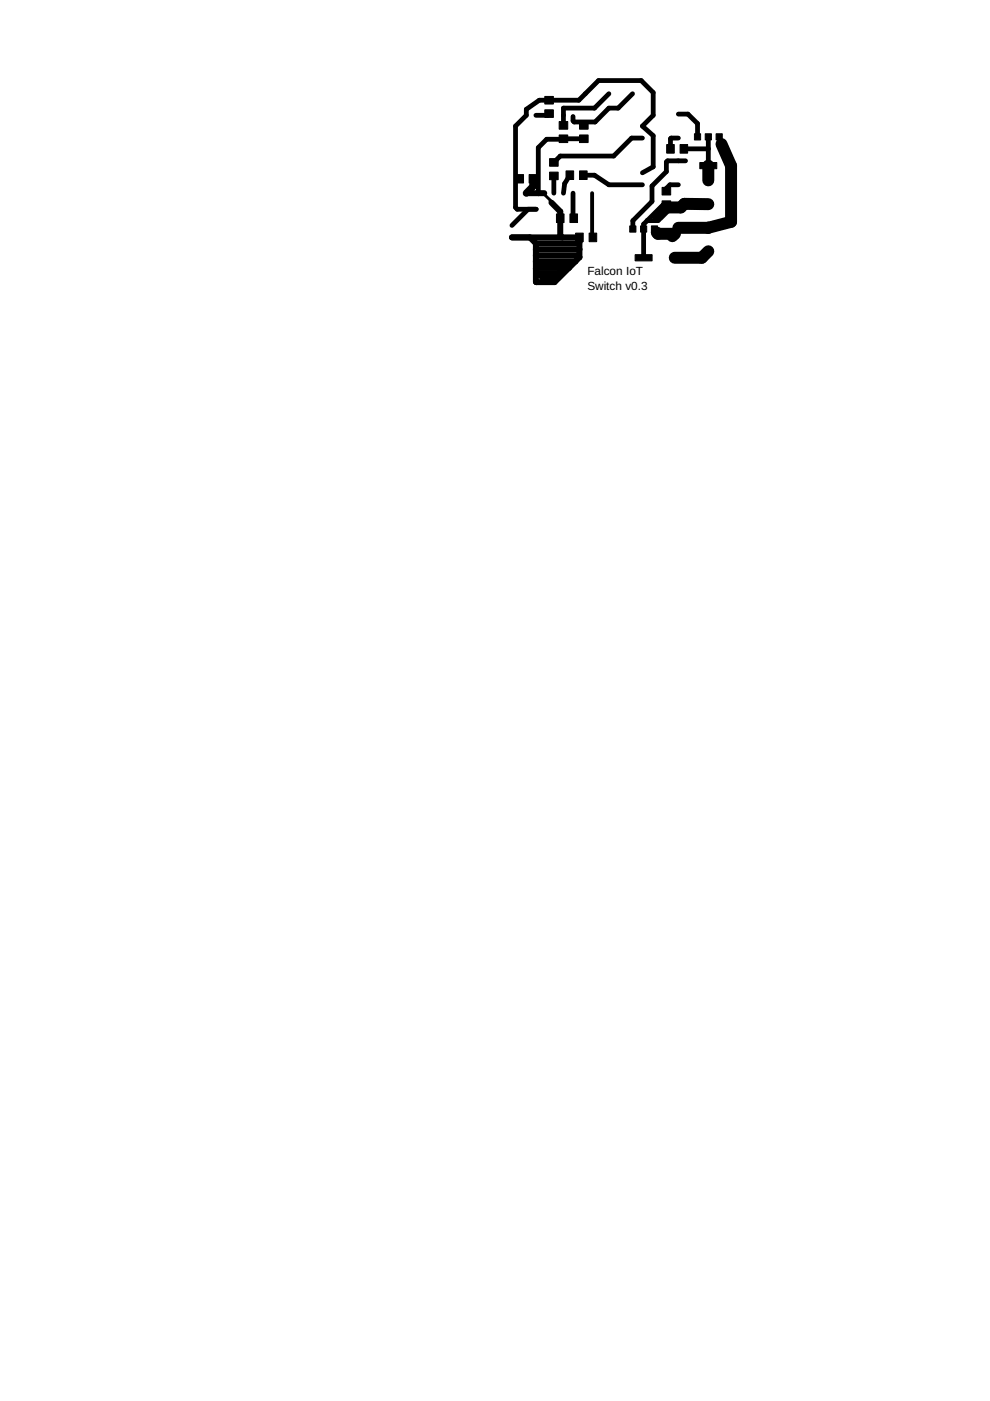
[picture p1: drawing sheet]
<svg xmlns="http://www.w3.org/2000/svg" width="210mm" height="297mm" viewBox="0 0 210 297" stroke-linecap="round" stroke-linejoin="round" font-family="sans-serif">
<defs><g id="words">
<g font-size="2.5">
<text x="124.5" y="58.2">Falcon IoT</text>
<text x="124.5" y="61.5">Switch v0.3</text>
</g>
</g></defs>
<g fill="#000" stroke="#000" stroke-width=".21">
<path d="M109.4 37h1.6v1.8h-1.6zM112.2 37h1.6v1.8h-1.6zM115.5 23.3h1.8v1.6h-1.8zM115.5 20.4h1.8v1.7h-1.8zM116.5 33.6h1.8v1.6h-1.8zM116.5 36.5h1.8v1.6h-1.8zM118.6 28.6h1.8v1.6h-1.8zM118.6 25.8h1.8v1.6h-1.8zM120 36.2h1.6v1.9h-1.6zM122.9 36.2h1.6v1.9h-1.6zM122.9 28.6h1.8v1.6h-1.8zM122.9 25.8h1.8v1.6h-1.8z"/>
<path d="M140.4 39.7h1.8v1.6h-1.8zM141.4 30.6h1.6v1.9h-1.6zM144.2 30.6h1.6v1.9h-1.6zM147.2 28.4h1.3v1.3h-1.3zM149.5 28.4h1.3v1.3h-1.3zM148.4 34.5h3.6v1.3h-3.6zM151.8 28.4h1.3v1.3h-1.3zM118 45.4h1.6v1.8h-1.6zM120.8 45.4h1.6v1.8h-1.6zM122 49.4h1.7v1.8h-1.7zM124.9 49.4h1.6v1.8h-1.6zM133.5 47.9h1.3v1.3h-1.3z"/>
<path d="M135.8 47.9h1.3v1.3h-1.3zM134.7 54h3.6v1.3h-3.6zM138.1 47.9h1.3v1.3h-1.3zM140.4 42.6h1.8v1.6h-1.8z"/>
</g>
<g fill="none" stroke="#000" stroke-width="1">
<path d="M129.1 19.9l-3.1 3h-6.5v3.7M134.1 19.9l-3 3h-2l-2.9 3h-4.4l-.3-.3v-.9M116.4 24.1l-.3 .3h-2.5M117.4 37.3v3.7M120.8 37.1l-1.1 1.8-.2 2.1M123.7 37.1h2.3l3.1 2.1h7.1M123.8 29.4l-7.9 .1-1.8 1.8v9.7M136.2 36.6l2.3-1.2v-6.6l-2.3-2.1 2.3-2.3v-4.8l-2.5-2.5h-9.1l-4.2 4.2h-8.4l-2.7 1.9v1.2l-2.3 2.3v17.3l.4 .4h4M136.2 29.3h-2.3l-3.8 3.8h-11.3l-1.4 1.3M143.8 29.3h-1.5l-.1 .1v2.2M143.8 39.2h-1.8l-.7 .7v.6M143.8 24.2h2.1l2 2v2.8"/>
<path d="M145 31.6h5.2M145.4 34.1h-3.9l-.2 .3v2l-3.1 3v3.3l-4 4.1v1.8M150.2 29v6.1M112 44.4l-3.5 3.4M121.5 41v5.3h.1M122.6 50.1l.3 .2M137.2 46.8l-.7 .7v7.2M139.8 46.5l-.3 .3h-2.3M141.3 43.4h-.7l-3.4 3.4"/>
</g>
<path d="M125.5 41v9.2l.2 .1" fill="none" stroke="#000" stroke-width=".83"/>
<path d="M113 37.9v1.6l-1.4 1.5" fill="none" stroke="#000" stroke-width="1.5"/>
<path d="M108.5 50.3h14.4v4.2M111.6 41h3.8M112.4 50.3l1.2 1.3M113.6 51.6l.1 8.2h3.9l3-3M113.6 52.9h9.3M113.6 54.1h8.8l.5 .4M116.9 43l1.9 1.9v5l.4 .4M120.6 56.8h-6.9l-.1 .1M122 55.4l-1.4 1.4M122 55.4h-8.4l.5 .5h6.4l-2.1 2.1h-4.3l1 1h2.6M122.9 54.5l-.9 .9M122.9 51.4l-.3 .2h-9" fill="none" stroke="#000" stroke-width="1.3"/>
<path d="M115.4 41v.2l1.3 1.3v.2l.2 .3" fill="none" stroke="#000" stroke-width=".61"/>
<path d="M150.2 35.1v3.1M153 30.5l2 4.7v11.8l-4.9 1.3M139.3 49.3l.2 .3h3.6l-.5 .5M143.8 48.3h6.3M150.2 53.3l-1.4 1.4h-5.7M150.2 48.3h-.1M150.2 43.3l-5.1-.1-.8 .8h-3l-1.8 1.8" fill="none" stroke="#000" stroke-width="2.5"/>
<use href="#words"/>
</svg>
